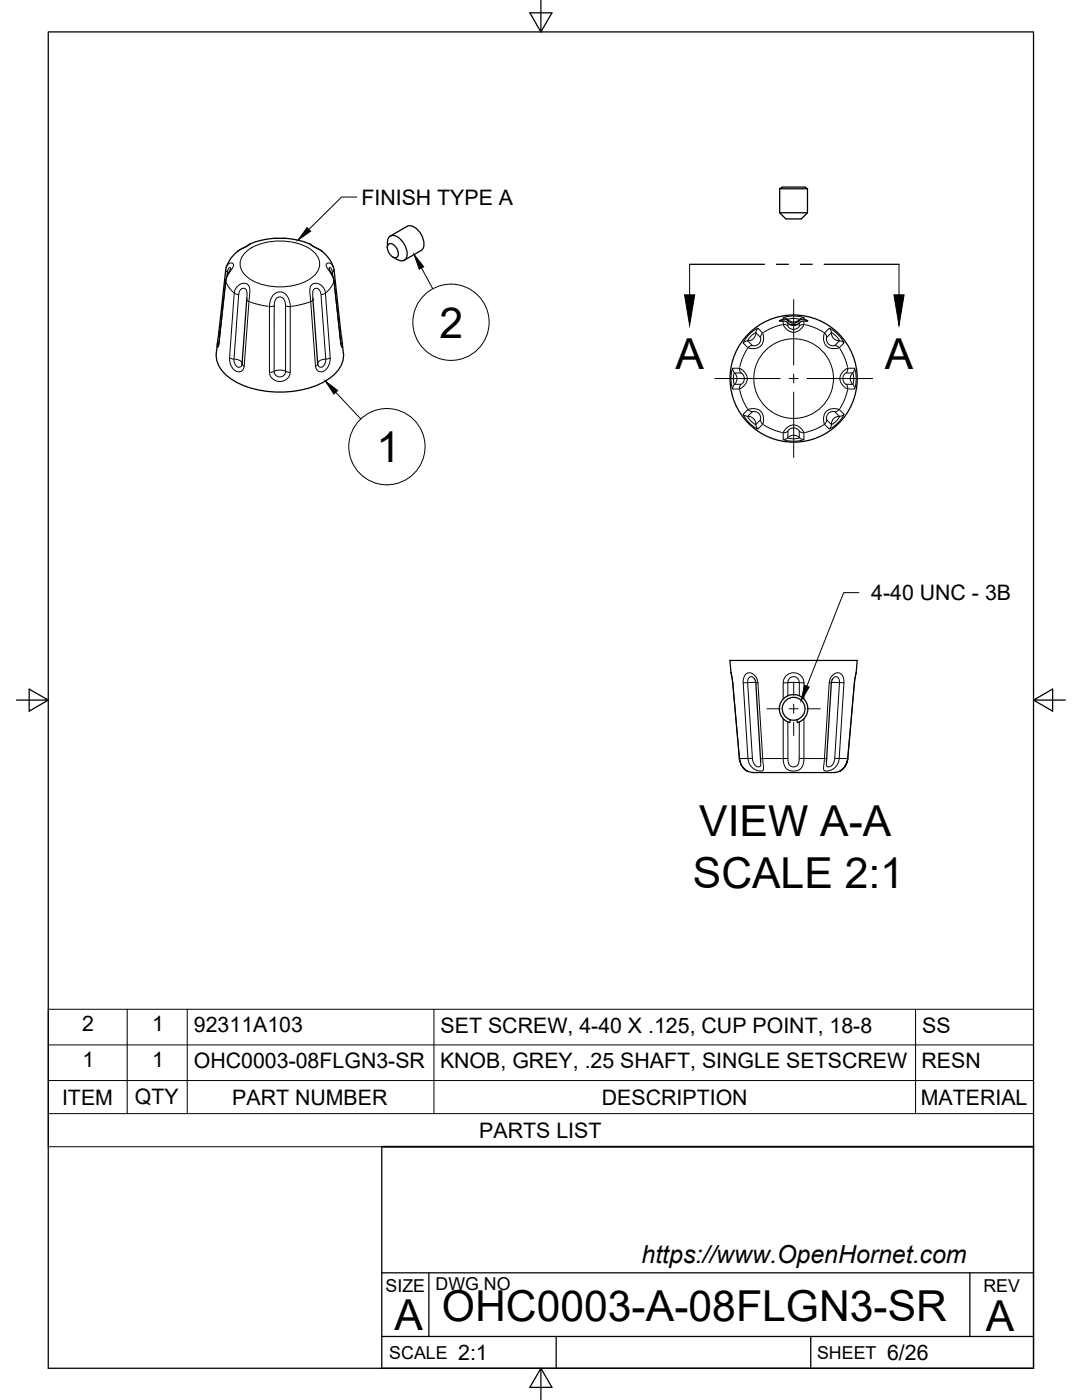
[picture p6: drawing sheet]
<svg xmlns="http://www.w3.org/2000/svg" width="216mm" height="279mm" viewBox="0 0 216 279" stroke-linecap="round" stroke-linejoin="round" font-family="sans-serif">
<defs><g id="words">
<g font-size="8.5">
<text x="87.7" y="67.4">2</text>
<text x="134.8" y="73.6">A</text>
<text x="176.6" y="73.6">A</text>
<text x="75.1" y="92.2">1</text>
<text x="139.5" y="166.9">VIEW A-A</text>
<text x="138.3" y="177.1">SCALE 2:1</text>
<text x="88.2" y="263.7">OHC0003-A-08FLGN3-SR</text>
<text x="78.7" y="265.3">A</text>
<text x="196.7" y="265.7">A</text>
</g>
<text font-size="5" x="128" y="252.1">https://www.OpenHornet.com</text>
<g font-size="4.3">
<text x="72.1" y="40.9">FINISH TYPE A</text>
<text x="173.8" y="119.8">4-40 UNC - 3B</text>
<text x="16.4" y="205.8">2</text>
<text x="30.4" y="205.8">1</text>
<text x="38.7" y="206">92311A103</text>
<text x="87.9" y="206.1">SET SCREW, 4-40 X .125, CUP POINT, 18-8</text>
<text x="184" y="206.1">SS</text>
<text x="16.5" y="212.9">1</text>
<text x="30.4" y="212.9">1</text>
<text x="38.7" y="213.2">OHC0003-08FLGN3-SR</text>
<text x="87.8" y="213.2">KNOB, GREY, .25 SHAFT, SINGLE SETSCREW</text>
<text x="183.9" y="213.2">RESN</text>
<text x="12.4" y="220.5">ITEM</text>
<text x="26.9" y="220.4">QTY</text>
<text x="46.3" y="220.5">PART NUMBER</text>
<text x="120.1" y="220.5">DESCRIPTION</text>
<text x="183.7" y="220.5">MATERIAL</text>
<text x="95.6" y="227.1">PARTS LIST</text>
<text x="91.4" y="271.4">2:1</text>
<text x="177" y="271.4">6/26</text>
</g>
<g font-size="3.5">
<text x="76.9" y="257.8">SIZE</text>
<text x="86.9" y="257.4">DWG NO</text>
<text x="196.2" y="257.8">REV</text>
<text x="77.7" y="271.2">SCALE</text>
<text x="163" y="271.2">SHEET</text>
</g>
</g></defs>
<!-- layer: Visible -->
<g fill="none" stroke="#000" stroke-width=".25">
<path d="M155.6 37.7h5.5M155.6 37.7l.5-.4h4.5l.5 .4M155.6 37.7v4.8M161.1 37.7v4.8M46 53.7l-.9 2.1-1.5 13M46.7 50.8l1.6-1.2a14.7 14.7 0 0 1 14-.6 7.3 7.3 0 0 1 4.4 4.8l1.6 14.3a6.3 6.3 0 0 1-1.2 6.2 15.7 15.7 0 0 1-11.3 4 16.9 16.9 0 0 1-10.5-3.3 5.3 5.3 0 0 1-2.1-4.5l1.8-16.7a6.2 6.2 0 0 1 1.7-3zM49.3 59.5l-1 13.1M62.4 59.5l1 13.1M65.7 53.7l.7 1.4 .3 .9 1.4 12.8M77.3 49.4a2.22 2.22 0 0 1 .6-2.3 2.35 2.35 0 0 1 2.6 1.4 3.2 3.2 0 0 1 .5 3.1 1.2 1.2 0 0 1-1.7 .2l-.9-.5M77.5 48.8a1.34 1.34 0 0 1 1.8 1 1.19 1.19 0 0 1-.3 1.6 1.93 1.93 0 0 1-1.5-2.6zM77.9 47.1l3.4-1.9a2.46 2.46 0 0 1 2.7 1.6 2.46 2.46 0 0 1 0 3.2l-3.4 1.9"/>
<path d="M155.6 42.5l1.2 1.2h3.1l1.2-1.2M155.6 42.5h5.5M48.3 72.6h.1M63.4 72.6h.1M157.7 64.8l.5 .1 .8-.1h-.4a1.27 1.27 0 0 1-1.6-.5l-.5-.2h-1a1.38 1.38 0 0 1 1.9 .1 1.68 1.68 0 0 0 2.3-.4 1.51 1.51 0 0 1 1.5 .3h-.3a2.14 2.14 0 0 0-1.9 .7M145.9 134.4l.3 1.9 1.3 15.1M145.9 134.4l-.3-2.6h25.4l-.2 2.6M150.6 135.5l.2 .7 1 15.8M156.3 139.5a2.85 2.85 0 0 1 4.5 .5 2.85 2.85 0 0 1-1.7 4.2l-.1-.6-.7 .1-.6-.1-.1 .6a2.86 2.86 0 0 1-1.3-4.7zM166.1 135.5l-.2 .7-1 15.8M170.8 134.4l-.3 1.9-1.3 15.1M147.5 151.4a3.1 3.1 0 0 0 1.5 2.4l-.8-.7"/>
<path d="M147.5 151.4l.1 .6M147.8 152.4l.2 .4M149 153.8l1.4 .4h15.9l1.4-.4M159 143.6a2.28 2.28 0 0 0 1.2-3.5 2.28 2.28 0 0 0-3.7 0 2.28 2.28 0 0 0 1.2 3.5M169.2 151.4a3.1 3.1 0 0 1-1.5 2.4l.7-.5a3.3 3.3 0 0 0 .8-1.9z"/>
<circle cx="158.4" cy="75.6" r="12.7"/>
</g>
<!-- layer: Visible Narrow -->
<g fill="none" stroke="#000" stroke-width=".2">
<path d="M45 53.8l.3 .5M45 56v.1M45.1 56.3l.7 1.3 .8 .8M45.1 53.4a.87 .87 0 0 1 .5-.8 .87 .87 0 0 1 .9 .1 2.56 2.56 0 0 1-.8 1.8l-.7 1.7-1.3 12.3-.2 .8-.2-.2 .1-.7M46 53.7l-.2-.3-.3 .3-.2 1.4M46.8 58.5l.8 .3M47.4 57.2a1.37 1.37 0 0 1 1.7-.6 1.37 1.37 0 0 1 .7 1.7l-1.1 14.8a1.2 1.2 0 0 1-.9 1.1 1.2 1.2 0 0 1-1.3-.6l-.4-.7-.3-1.1 .9-13.3 .2-.7zM48.7 50.6a10.4 10.4 0 0 1 8.8-2.4 8.1 8.1 0 0 1 5.9 3.1 3.1 3.1 0 0 1-1.1 4 11.9 11.9 0 0 1-12.9 0 3.1 3.1 0 0 1-.7-4.7zM49.2 59.7l.4 .5M49.3 59.5a1.53 1.53 0 0 0-.6-2l-.4 .1-.4 .3-.3 .9-.9 12.9a1.19 1.19 0 0 0 1.3 1.5l.3-.6 .4 .5M49.8 48.7l-2.3 1.4M54.5 58.9a1.8 1.8 0 0 1 1.9-.6 1.8 1.8 0 0 1 1.3 1.6l.2 1v13.4a2.09 2.09 0 0 1-2.1 1.8 2.09 2.09 0 0 1-2-1.8v-13.1a3.8 3.8 0 0 1 .7-2.3z"/>
<path d="M54.7 47.6h2.3M55.2 59.5a1.04 1.04 0 0 1 1.1-.1 1.04 1.04 0 0 1 .6 .9l.1 13.8a1.14 1.14 0 0 1-1.2 1.1 1.14 1.14 0 0 1-1.1-1.1v-13.1l.1-.7zM61.8 48.7l2.4 1.4M62.1 56.9a1.83 1.83 0 0 1 2.8 1.6l1 12.9a2.33 2.33 0 0 1-2.1 2.8l-.5-.3-.4-.8-1.1-14.5a2.25 2.25 0 0 1 .3-1.7zM62.4 59.5a1.64 1.64 0 0 1 .5-1.9 1.05 1.05 0 0 1 1.2 1.2l.9 12.9a1.36 1.36 0 0 1-1.1 1.6l-.3-.2-.2-.5-.4 .5M62.5 59.7l-.4 .5M64.9 58.5l-.8 .3M65.7 53.7l.2-.3 .3 .3 .2 1.4M66.5 53.4a.87 .87 0 0 0-.5-.8 .87 .87 0 0 0-.9 .1l.1 .6 1.3 2.4 1.5 12.8 .2 .8 .1-.2v-.7M66.6 56.3l-.8 1.3-.7 .8M66.7 56v.1M66.7 53.8l-.3 .5"/>
<path d="M43.7 66.2l.2 .3M43.7 68.3v.2M45.8 71.4l.9 .3M46.8 71.7a1.63 1.63 0 0 1 1.5 .8M49.9 60.3l1.7 .5 2 .3M54.7 74.1l-.9 .2M54.7 61l-.9 .2M54.8 74.1l1.3-.2 .8 .2M57 61l.9 .2M57 74.1l.9 .2M61.8 60.3l-1.7 .5-2 .3M64.9 71.7a1.63 1.63 0 0 0-1.5 .8"/>
<path d="M65.9 71.4l-.8 .3M68 68.3v.2M68 66.2l-.2 .3M146.2 73.5h1.4a2.16 2.16 0 0 1 1.5 2.1 2.16 2.16 0 0 1-1.5 2h-1.4a6.2 6.2 0 0 1 0-4.1zM146.2 73.5l.3 .9M146.5 74.4h1.4a1.29 1.29 0 0 1 0 2.3h-1.4l-.2-.9zM146.5 76.7l-.3 .9M146.6 74.5a1.51 1.51 0 0 1 0 2.1M147.6 73.5l.2 .9M147.6 77.9l.7 2.1 .8 1.5M147.8 76.7l-.2 .9M149.1 69.6l-.8 1.5-.7 2.2"/>
<path d="M149.1 68l-.8 .4M149.2 67l.9-.8 1.1-.7 1 1a2.17 2.17 0 0 1-.4 2.5 2.17 2.17 0 0 1-2.6 .4l-.9-.9zM149.7 67.2l1.1-.8 .9 1a1.31 1.31 0 0 1-1.6 1.6l-.9-1zM150.1 69l-.8 .4M150.8 66.5a1.51 1.51 0 0 1-1.5 1.5M151.2 65.6l-.4 .8M152.2 66.5l-.4 .8M156.1 64.8l-1.7 .5-2 1M156.3 63.7v-.3a6.2 6.2 0 0 1 4.1 0v.3M156.3 64.1v.7a2.16 2.16 0 0 0 2 1.5 2.16 2.16 0 0 0 2.1-1.5v-.7M156.3 63.4l.9 .3M156.3 64.8l.9 .2"/>
<path d="M157.2 64.5v.6a1.29 1.29 0 0 0 2.3 0v-.6M157.2 64a.65 .65 0 0 1 .9-.4h.5a.65 .65 0 0 1 .9 .4M157.3 63.8a1.51 1.51 0 0 0 2.1 0M160.4 64.8l-.9 .2M160.4 63.4l-.9 .3M160.7 64.8l1.6 .5 2 1M164.5 66.5l1-1a6.5 6.5 0 0 1 2.9 3l-1 .9a2.17 2.17 0 0 1-2.5-.4 2.17 2.17 0 0 1-.4-2.5zM164.6 66.5l.4 .8M165.5 65.6l.4 .8M165.9 66.4a3.5 3.5 0 0 1 1.6 1.6l-.9 1a1.31 1.31 0 0 1-1.6-1.6zM165.9 66.5a1.51 1.51 0 0 0 1.5 1.5M166.6 69l.8 .4"/>
<path d="M167.6 68l.8 .4M167.6 69.6l.8 1.5 .7 2.2M168.1 74.2l1-.7h1.4a6.2 6.2 0 0 1 0 4.1h-1.4a2.17 2.17 0 0 1-1-3.4zM168.6 74.6l.2-.2h1.4a3.5 3.5 0 0 1 0 2.3h-1.4a1.33 1.33 0 0 1-.2-2.1zM168.9 76.7l.3 .9M169.1 77.9l-.7 2.1-.8 1.5M169.2 73.5l-.3 .9M170.1 74.5a1.51 1.51 0 0 0 0 2.1M170.2 76.7l.3 .9M170.5 73.5l-.3 .9M148.3 82.7l.9-1a2.17 2.17 0 0 1 2.6 .4 2.17 2.17 0 0 1 .4 2.6l-1 .9a6.5 6.5 0 0 1-2.9-2.9zM148.3 82.7l.8 .4"/>
<path d="M149.2 83.1l.9-.9a1.31 1.31 0 0 1 1.6 1.6l-.9 .9a3.5 3.5 0 0 1-1.6-1.6zM149.3 81.7l.8 .4M149.3 83.1a1.51 1.51 0 0 1 1.5 1.5M150.8 84.8l.4 .8M151.8 83.8l.4 .8M152.4 84.8l2 1 1.7 .5M156.7 85.7a2.12 2.12 0 0 1 3.7 .7v1.3a6.2 6.2 0 0 1-4.1 0v-1.4zM157.2 87.4l-.9 .3M157.2 86.1l-.9 .3M157.3 87.3a1.51 1.51 0 0 1 2.1 0M157.4 85.8a1.32 1.32 0 0 1 2.1 .2v1.4a3.5 3.5 0 0 1-2.3 0v-1.4zM159.5 86.1l.9 .3"/>
<path d="M159.5 87.4l.9 .3M164.3 84.8l-2 1-1.6 .5M164.7 82.3a2.53 2.53 0 0 1 2.7-.6l1 1a6.5 6.5 0 0 1-2.9 2.9l-1-.9-.1-.4v-1.1zM165 83.8l-.4 .8M165.3 82.5a1.28 1.28 0 0 1 1.3-.3l.9 .9a3.5 3.5 0 0 1-1.6 1.6l-.9-.9a1.28 1.28 0 0 1 .3-1.3zM165.9 84.8l-.4 .8M167.4 83.1a1.51 1.51 0 0 0-1.5 1.5M167.4 81.7l-.8 .4M168.4 82.7l-.8 .4M145.9 134.3l.3 2 1.4 15.1M146.2 136.3h.1M148.7 134.6a1.35 1.35 0 0 1 2.2 .6l.3 1.1 1.1 16.4a.87 .87 0 0 1-.2 1.2 2.6 2.6 0 0 1-2.9-2.5l-.9-15.1v-.8z"/>
<path d="M149.1 136.2l-.8 .1M150.6 135.5a.74 .74 0 0 0-1-.4 .74 .74 0 0 0-.4 1l.9 15.3a1.38 1.38 0 0 0 1.5 1.6l.2-.2v-.8M150.8 136.2h-1.5M150.8 136.2l.4 .1M156.3 139.5v-3.2a2.08 2.08 0 0 1 2-2 2.08 2.08 0 0 1 2.1 2v3.2M157.2 136.2l-.9 .1M157.2 136.2a1.14 1.14 0 0 1 1.1-1.2 1.14 1.14 0 0 1 1.2 1.2v2.7M157.2 136.2v2.7M157.3 136.2h2.1M159.5 136.2l.9 .1M165.9 136.2l-.4 .1M165.9 136.2h1.5"/>
<path d="M166 134.9a1.25 1.25 0 0 1 1.4-.6 1.25 1.25 0 0 1 1 1.2l-1 15.9a2.47 2.47 0 0 1-2.9 2.4l-.2-.6 1.2-16.9 .1-.8zM166.1 135.5a.74 .74 0 0 1 1-.4 .74 .74 0 0 1 .4 1l-.9 15.3a1.38 1.38 0 0 1-1.5 1.6l-.2-.2v-.8M167.6 136.2l.8 .1M170.5 136.3h.1M170.8 134.3l-.3 2-1.4 15.1M147.5 151.4a3.2 3.2 0 0 0 1.6 2.5M147.6 151.4h1.5M150.1 151.3l-.8 .1M151.8 151.4h.4M152.4 151.4h3.7M156.3 143.4v8a2.11 2.11 0 0 0 2 2.5 2.11 2.11 0 0 0 2.1-2.5v-8M157.2 151.4h-.9"/>
<path d="M157.2 144.1v7.3a1.26 1.26 0 0 0 1.4 1.6l.6-.3 .3-1v-7.6M159.5 151.4h.9M160.6 151.4h3.7M164.9 151.4h-.4M166.6 151.3l.8 .1M167.6 151.4h1.5M169.1 151.4a3.1 3.1 0 0 1-1.5 2.5M169.1 151.4h.1"/>
<circle cx="158.4" cy="75.6" r="7.9"/>
</g>
<!-- layer: Titleblock -->
<path d="M76.2 228.9v44.2h130v-44.2M76.2 254h130M85.6 254v12.7M193.5 254v12.7M76.2 266.7h130M111 266.7v6.4M161.8 266.7v6.4" fill="none" stroke="#000" stroke-width=".25"/>
<path d="M76.2 228.9h130" fill="none" stroke="#000" stroke-width=".36"/>
<!-- layer: Border -->
<path d="M9.6 6.4h196.6v266.7h-196.6zM107.9 0v6.4l-2.2-3.8h4.4l-2.2 3.8M3.3 139.7h6.3l-3.8-2.2v4.4l3.8-2.2M206.2 139.7l3.8 2.2v-4.4l-3.8 2.2h6.4M107.9 273.1l2.2 3.8h-4.4l2.2-3.8v6.3" fill="none" stroke="#000" stroke-width=".25"/>
<!-- layer: Parts Lists -->
<path d="M9.6 201.4h196.6v27.5h-196.6zM9.6 215.6h196.6M9.6 208.5h196.6M25.4 201.4v20.9M37.4 201.4v20.9M86.6 201.4v20.9M182.7 201.4v20.9M9.6 222.3h196.6" fill="none" stroke="#000" stroke-width=".2"/>
<!-- layer: Leaders -->
<path d="M61.3 45.4l.7 .7-2.5 1.8z" fill="#000" stroke="#000" stroke-width=".2"/>
<path d="M71.2 39.3h-3l-6.6 6.5" fill="none" stroke="#000" stroke-width=".2"/>
<!-- layer: Section Lines -->
<path d="M137.6 52.7h14.9M154.9 52.7h2.4M159.7 52.7h2.4M164.5 52.7h14.9" fill="none" stroke="#000" stroke-width=".25"/>
<path d="M137.6 52.7v6.1M179.4 52.7v6.1" fill="none" stroke="#000" stroke-width=".2"/>
<path d="M136.6 58.8h2l-1 6.1zM178.4 58.8h2l-1 6.1z" fill="#000" stroke="#000" stroke-width=".2"/>
<!-- layer: Smart Centers -->
<path d="M158.4 59.8v13.1M142.6 75.5h13.1M157.5 75.5h1.8M158.4 74.7v1.7M158.4 78.2v13.1M161 75.5h13.1M158.4 136.1v2.7M153 141.5h2.7M157.5 141.5h1.8M158.4 140.6v1.8M158.4 144.1v2.7M161 141.5h2.7" fill="none" stroke="#000" stroke-width=".2"/>
<!-- layer: Balloons -->
<g fill="none" stroke="#000" stroke-width=".2">
<circle cx="90" cy="64.3" r="7.6"/>
<circle cx="77.2" cy="89.1" r="7.6"/>
</g>
<!-- layer: 0 -->
<path d="M82.6 50.8l1.9 2.4-.8 .5zM64.9 76.1l2.5 1.8-.8 .7z" fill="#000" stroke="#000" stroke-width=".2"/>
<path d="M84.1 53.5l2.3 4.1M67 78.3l5 5.3" fill="none" stroke="#000" stroke-width=".2"/>
<!-- layer: Hole Notes -->
<path d="M160.5 136.8l1 .3-1.6 2.7z" fill="#000" stroke="#000" stroke-width=".2"/>
<path d="M171.4 118.3h-3.1l-7.3 18.6" fill="none" stroke="#000" stroke-width=".2"/>
<use href="#words"/>
</svg>
